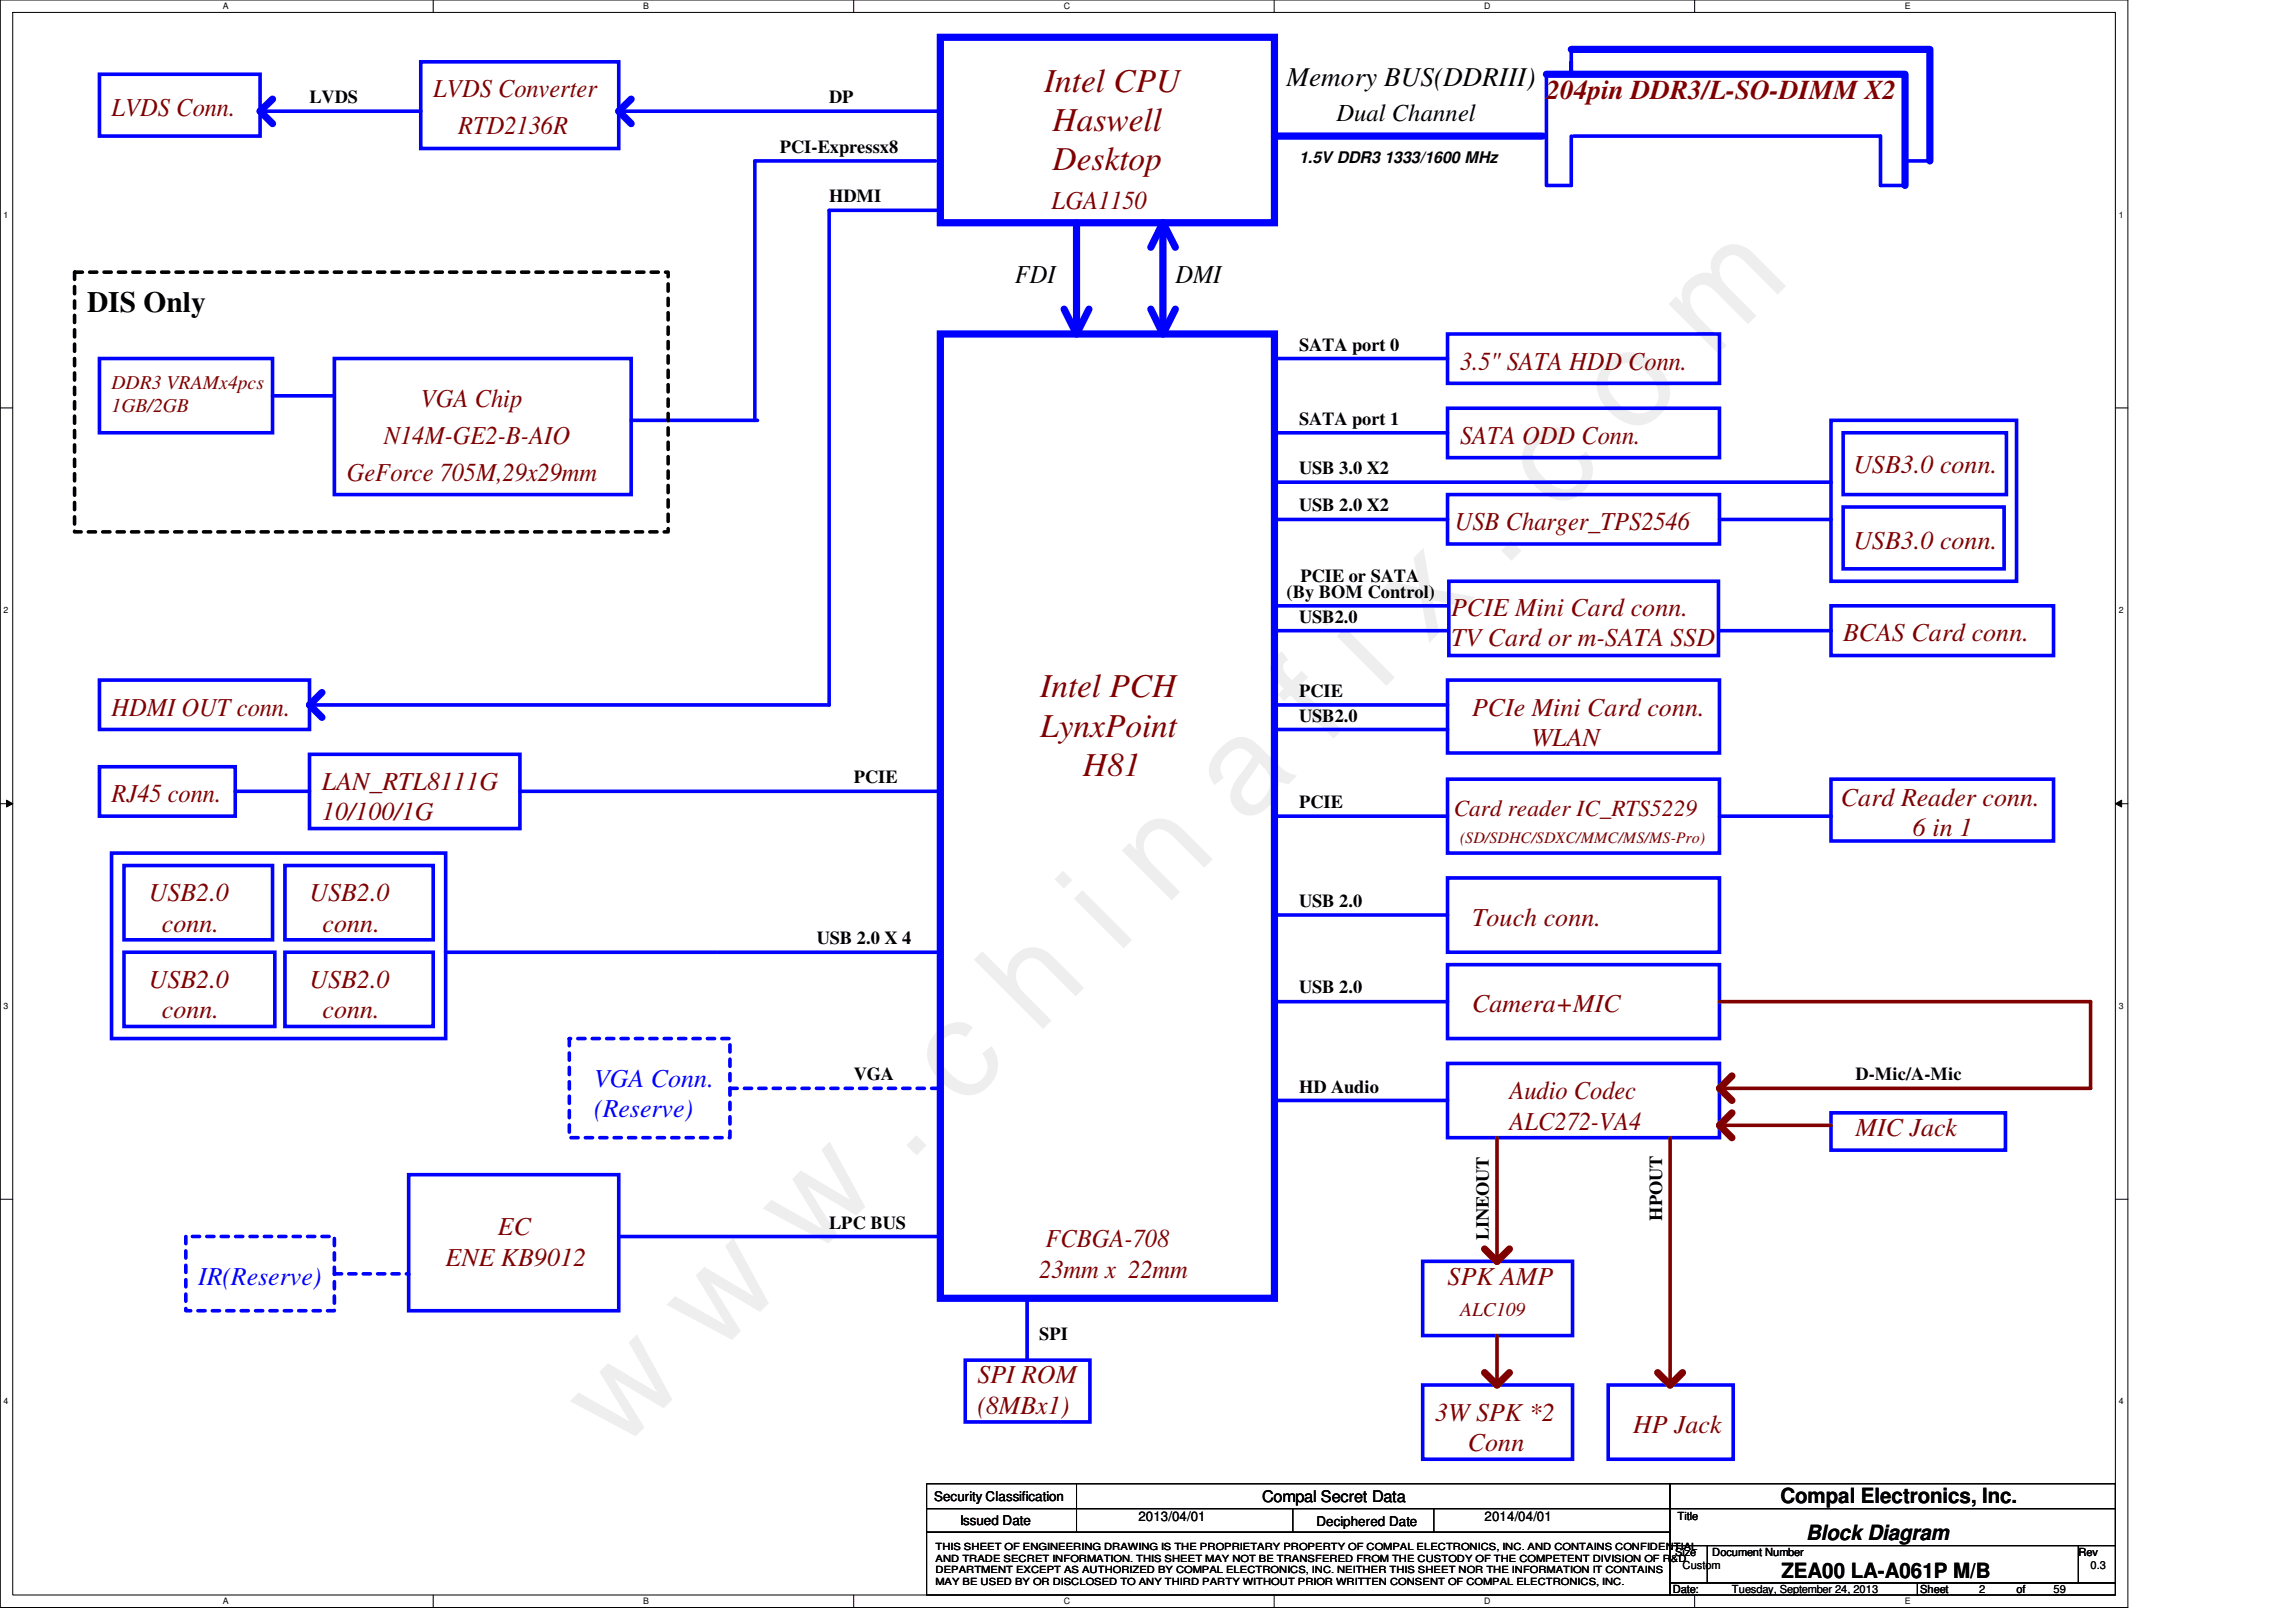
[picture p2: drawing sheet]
<svg xmlns="http://www.w3.org/2000/svg" width="297mm" height="210mm" viewBox="0 0 297 210" stroke-linecap="round" stroke-linejoin="round" font-family="sans-serif">
<defs><g id="words">
<text font-size="17.6" fill="#00f" x="80.1" y="188" transform="rotate(-45 80.1 188)">w w w . c h i n a f i x . c o m</text>
<g font-size="4.3" fill="#800000">
<text x="135.1" y="11.9">Intel CPU</text>
<text x="136.2" y="16.9">Haswell</text>
<text x="136.2" y="22">Desktop</text>
<text x="134.6" y="90.3">Intel PCH</text>
<text x="134.6" y="95.3">LynxPoint</text>
<text x="140.1" y="100.4">H81</text>
</g>
<text font-size="3.8" x="11.3" y="40.3">DIS Only</text>
<text font-size="3.5" x="166.5" y="11.1">Memory BUS(DDRIII)</text>
<text font-size="3.5" fill="#800000" x="200.1" y="12.8">204pin DDR3/L-SO-DIMM X2</text>
<g font-size="3.3" fill="#800000">
<text x="14.4" y="15">LVDS Conn.</text>
<text x="56" y="12.6">LVDS Converter</text>
<text x="59.3" y="17.4">RTD2136R</text>
<text x="136.1" y="27">LGA1150</text>
<text x="188.9" y="47.8">3.5&quot; SATA HDD Conn.</text>
<text x="54.4" y="52.6">VGA Chip</text>
<text x="49.7" y="57.4">N14M-GE2-B-AIO</text>
<text x="188.9" y="57.4">SATA ODD Conn.</text>
<text x="44.9" y="62.2">GeForce 705M,29x29mm</text>
<text x="239.8" y="61.3">USB3.0 conn.</text>
<text x="188.2" y="68.6">USB Charger_TPS2546</text>
<text x="239.8" y="71">USB3.0 conn.</text>
<text x="187.7" y="79.7">PCIE Mini Card conn.</text>
<text x="187.7" y="83.6">TV Card or m-SATA SSD</text>
<text x="238.5" y="83">BCAS Card conn.</text>
<text x="14.4" y="92.6">HDMI OUT conn.</text>
<text x="190.5" y="92.6">PCIe Mini Card conn.</text>
<text x="198.1" y="96.6">WLAN</text>
<text x="14.4" y="103.8">RJ45 conn.</text>
<text x="41.7" y="102.2">LAN_RTL8111G</text>
<text x="41.7" y="106.2">10/100/1G</text>
<text x="238.2" y="104.3">Card Reader conn.</text>
<text x="247.5" y="108.2">6 in 1</text>
<text x="19.3" y="116.6">USB2.0</text>
<text x="40" y="116.6">USB2.0</text>
<text x="190.5" y="119.8">Touch conn.</text>
<text x="21" y="120.6">conn.</text>
<text x="41.7" y="120.6">conn.</text>
<text x="19.3" y="127.8">USB2.0</text>
<text x="21" y="131.8">conn.</text>
<text x="40" y="127.8">USB2.0</text>
<text x="41.7" y="131.8">conn.</text>
<text x="190.5" y="131">Camera+MIC</text>
<text x="195.3" y="142.2">Audio Codec</text>
<text x="195.3" y="146.2">ALC272-VA4</text>
<text x="240.1" y="147">MIC Jack</text>
<text x="64.4" y="159.9">EC</text>
<text x="135.3" y="161.4">FCBGA-708</text>
<text x="57.7" y="163.8">ENE KB9012</text>
<text x="134.4" y="165.4">23mm x 22mm</text>
<text x="187.3" y="166.2">SPK AMP</text>
<text x="126.4" y="179">SPI ROM</text>
<text x="126.4" y="183">(8MBx1)</text>
<text x="185.7" y="183.9">3W SPK *2</text>
<text x="211.3" y="185.4">HP Jack</text>
<text x="189.9" y="187.8">Conn</text>
</g>
<g font-size="3.3">
<text x="131.3" y="36.6">FDI</text>
<text x="152.1" y="36.6">DMI</text>
</g>
<g font-size="3.3" fill="#00f">
<text x="76.9" y="140.6">VGA Conn.</text>
<text x="76.9" y="144.6">(Reserve)</text>
<text x="25.7" y="166.2">IR(Reserve)</text>
</g>
<text font-size="3.2" x="172.9" y="15.7">Dual Channel</text>
<text font-size="3" fill="#800000" x="188.1" y="105.6">Card reader IC_RTS5229</text>
<g font-size="2.7">
<text x="230.3" y="194.6">Compal Electronics, Inc.</text>
<text x="233.7" y="199.3">Block Diagram</text>
<text x="230.5" y="204.2">ZEA00 LA-A061P M/B</text>
</g>
<g font-size="2.5" fill="#800000">
<text x="14.4" y="50.3">DDR3 VRAMx4pcs</text>
<text x="14.4" y="53.3">1GB/2GB</text>
<text x="188.9" y="170.3">ALC109</text>
</g>
<g font-size="2.4">
<text x="40" y="13.4">LVDS</text>
<text x="107.3" y="13.4">DP</text>
<text x="100.9" y="19.8">PCI-Expressx8</text>
<text x="107.3" y="26.2">HDMI</text>
<text x="168.1" y="45.4">SATA port 0</text>
<text x="168.1" y="55">SATA port 1</text>
<text x="168.1" y="61.4">USB 3.0 X2</text>
<text x="168.1" y="66.2">USB 2.0 X2</text>
<text x="166.5" y="77.4">(By BOM Control)</text>
<text x="168.2" y="75.3">PCIE or SATA</text>
<text x="168.1" y="80.6">USB2.0</text>
<text x="168.1" y="90.2">PCIE</text>
<text x="168.1" y="93.4">USB2.0</text>
<text x="110.4" y="101.4">PCIE</text>
<text x="168.1" y="104.6">PCIE</text>
<text x="168.1" y="117.4">USB 2.0</text>
<text x="105.7" y="122.2">USB 2.0 X 4</text>
<text x="168.1" y="128.6">USB 2.0</text>
<text x="110.4" y="139.8">VGA</text>
<text x="168.1" y="141.4">HD Audio</text>
<text x="240.1" y="139.8">D-Mic/A-Mic</text>
<text x="107.3" y="159">LPC BUS</text>
<text x="192.6" y="160.5" transform="rotate(-90 192.6 160.5)">LINEOUT</text>
<text x="215" y="157.9" transform="rotate(-90 215 157.9)">HPOUT</text>
<text x="134.4" y="173.4">SPI</text>
</g>
<g font-size="2.1">
<text x="168.1" y="21.1">1.5V DDR3 1333/1600 MHz</text>
<text x="163.3" y="194.4">Compal Secret Data</text>
</g>
<text font-size="2.1" fill="#800000" x="188.9" y="109.1">(SD/SDHC/SDXC/MMC/MS/MS-Pro)</text>
<g font-size="1.7">
<text x="120.9" y="194.3">Security Classification</text>
<text x="124.2" y="197.3">Issued Date</text>
<text x="147.3" y="196.8">2013/04/01</text>
<text x="170.3" y="197.5">Deciphered Date</text>
<text x="192.1" y="196.8">2014/04/01</text>
</g>
<g font-size="1.4">
<text x="217" y="196.8">Title</text>
<text x="216.7" y="201.4">Size</text>
<text x="217.7" y="203">Custom</text>
<text x="221.5" y="201.4">Document Number</text>
<text x="268.9" y="201.4">Rev</text>
<text x="270.5" y="203">0.3</text>
<text x="216.4" y="206.2">Date:</text>
<text x="224.1" y="206.2">Tuesday, September 24, 2013</text>
<text x="248.4" y="206.2">Sheet</text>
<text x="256.1" y="206.2">2</text>
<text x="260.9" y="206.2">of</text>
<text x="265.7" y="206.2">59</text>
</g>
<g font-size="1.3">
<text x="121" y="200.6">THIS SHEET OF ENGINEERING DRAWING IS THE PROPRIETARY PROPERTY OF COMPAL ELECTRONICS, INC. AND CONTAINS CONFIDENTIAL</text>
<text x="121" y="202.1">AND TRADE SECRET INFORMATION. THIS SHEET MAY NOT BE TRANSFERED FROM THE CUSTODY OF THE COMPETENT DIVISION OF R&amp;D</text>
<text x="121" y="203.6">DEPARTMENT EXCEPT AS AUTHORIZED BY COMPAL ELECTRONICS, INC. NEITHER THIS SHEET NOR THE INFORMATION IT CONTAINS</text>
<text x="121" y="205.1">MAY BE USED BY OR DISCLOSED TO ANY THIRD PARTY WITHOUT PRIOR WRITTEN CONSENT OF COMPAL ELECTRONICS, INC.</text>
</g>
<g font-size="1.1">
<text x="28.8" y="1.1">A</text>
<text x="83.2" y="1.1">B</text>
<text x="137.6" y="1.1">C</text>
<text x="192" y="1.1">D</text>
<text x="246.4" y="1.1">E</text>
<text x=".5" y="28.2">1</text>
<text x="274.1" y="28.2">1</text>
<text x=".5" y="79.3">2</text>
<text x="274.1" y="79.3">2</text>
<text x=".5" y="130.6">3</text>
<text x="274.1" y="130.6">3</text>
<text x=".5" y="181.7">4</text>
<text x="274.1" y="181.7">4</text>
<text x="28.8" y="207.6">A</text>
<text x="83.2" y="207.6">B</text>
<text x="137.6" y="207.6">C</text>
<text x="192" y="207.6">D</text>
<text x="246.4" y="207.6">E</text>
</g>
</g></defs>
<path d="M1.6 1.6h272.1v204.8h-272.1zM275.3 0h-275.3v208M275.3 0v208h-275.2" fill="none" stroke="#000" stroke-width=".13"/>
<g fill="#fff">
<path d="M28.8 .2h.7v1.2h-.7z"/>
<path d="M28.8 206.6h.7v1.2h-.7z"/>
</g>
<path d="M56 0v1.6M56 206.4v1.6" fill="none" stroke="#000" stroke-width=".13"/>
<g fill="#fff">
<path d="M83.2 .2h.7v1.2h-.7z"/>
<path d="M83.2 206.6h.7v1.2h-.7z"/>
</g>
<path d="M110.4 0v1.6M110.4 206.4v1.6" fill="none" stroke="#000" stroke-width=".13"/>
<g fill="#fff">
<path d="M137.6 .2h.8v1.2h-.8z"/>
<path d="M137.6 206.6h.8v1.2h-.8z"/>
</g>
<path d="M164.8 0v1.6M164.8 206.4v1.6" fill="none" stroke="#000" stroke-width=".13"/>
<g fill="#fff">
<path d="M192 .2h.8v1.2h-.8z"/>
<path d="M192 206.6h.8v1.2h-.8z"/>
</g>
<path d="M219.2 0v1.6M219.2 206.4v1.6" fill="none" stroke="#000" stroke-width=".13"/>
<g fill="#fff">
<path d="M246.4 .2h.7v1.2h-.7z"/>
<path d="M246.4 206.6h.7v1.2h-.7z"/>
<path d="M.5 27.2h.6v1.2h-.6z"/>
<path d="M274.1 27.2h.6v1.2h-.6z"/>
<path d="M.5 78.4h.6v1.1h-.6z"/>
<path d="M274.1 78.4h.6v1.1h-.6z"/>
</g>
<path d="M0 52.8h1.6M273.7 52.8h1.6" fill="none" stroke="#000" stroke-width=".13"/>
<g fill="#fff">
<path d="M.5 129.6h.6v1.2h-.6z"/>
<path d="M274.1 129.6h.6v1.2h-.6z"/>
</g>
<path d="M0 104h1.6M.8 103.5l.8 .5-.8 .4zM273.7 104l.8-.5v.9zM273.7 104h1.6" fill="none" stroke="#000" stroke-width=".13"/>
<path d="M.8 103.5l.8 .5-.8 .4zM273.7 104l.8-.5v.9z" fill="#000"/>
<g fill="#fff">
<path d="M.5 180.8h.6v1.1h-.6z"/>
<path d="M274.1 180.8h.6v1.1h-.6z"/>
</g>
<path d="M0 155.2h1.6M273.7 155.2h1.6" fill="none" stroke="#000" stroke-width=".13"/>
<g fill="none" stroke="#00f" stroke-width=".47">
<path d="M12.9 9.6h20.7v8h-20.7zM33.7 14.4h20.7M54.4 8h25.6v11.2h-25.6zM80 14.4h41.7M200.1 9.6v14.4h3.2v-6.4M203.3 6.4v3.2v-1.6M203.6 17.6h39.7v6.4h3.2M107.3 27.2v64h-67.3M121 20.8h-23.3v33.6M246.5 20.8h3.2M12.9 46.4h22.4v9.6h-22.4zM35.3 51.2h8"/>
<path d="M43.3 46.4h38.4v17.6h-38.4zM187.3 43.2h35.1v6.4h-35.1zM187.3 52.8h35.1v6.4h-35.1zM236.9 54.4h24v20.8h-24zM238.5 56h21.1v8h-21.1zM164.9 62.4h72M187.3 64h35.1v6.4h-35.1zM187.4 75.2h34.9v9.6h-34.9zM236.9 78.4h28.8v6.4h-28.8zM238.5 65.6h20.8v8h-20.8zM12.9 99.2h17.5v6.4h-17.5zM12.9 88h27.1v6.4h-27.1z"/>
<path d="M40 97.6h27.3v9.6h-27.3zM187.3 88h35.1v9.4h-35.1zM14.4 110.4h43.3v24h-43.3zM16 112h19.3v9.6h-19.3zM30.4 102.4h9.6M36.9 112h19.1v9.6h-19.1zM67.3 102.4h54.2M187.3 100.8h35.1v9.6h-35.1zM187.3 113.6h35.1v9.6h-35.1zM236.9 100.8h28.8v8h-28.8zM16 123.2h19.6v9.6h-19.6zM36.9 123.2h19.1v9.6h-19.1z"/>
<path d="M57.7 123.2h35M92.9 123.2h28.6M187.3 137.6h35.1v9.6h-35.1zM187.3 124.8h35.1v9.6h-35.1zM52.9 152h27.1v17.6h-27.1zM236.9 144h22.5v4.8h-22.5zM80 160h41.7"/>
</g>
<path d="M35.3 12.8l-1.6 1.6 1.6 1.6M81.7 12.8l-1.7 1.6 1.7 1.6M121.7 4.8h43.2v24h-43.2zM164.9 17.6h34.7M200.1 9.6h46.4v14.4M203.3 6.4h46.4v14.4M121.7 43.2h43.2v124.8h-43.2zM41.7 89.6l-1.7 1.6 1.7 1.6" fill="none" stroke="#00f" stroke-width=".93"/>
<path d="M222.5 129.6h48v11.2h-48M216.1 147.2v32" fill="none" stroke="#800000" stroke-width=".47"/>
<path d="M9.6 35.2h76.8v33.6h-76.8z" fill="none" stroke="#000" stroke-width=".47" stroke-dasharray=".9 .9"/>
<path d="M24 160h19.3v9.6h-19.3zM43.3 164.8h9.6" fill="none" stroke="#00f" stroke-width=".47" stroke-dasharray=".9 .9"/>
<circle cx="52.9" cy="164.8" r=".23" fill="#00f" stroke-dasharray=".9 .9"/>
<g fill="none" stroke="#000" stroke-width=".13">
<path d="M119.9 192h96.2v3.2h-96.2zM119.9 195.2h96.2v3.1h-96.2zM119.9 198.3h96.2v8.1h-96.2zM139.3 192v6.3M167.3 195.2v3.1M185.5 195.2v3.1M216.1 192h57.6v3.2h-57.6zM216.1 195.2h57.6v4.8h-57.6zM216.1 200h4.8v4.8h-4.8zM216.1 204.8h32v1.6h-32zM220.9 200h48v4.8h-48zM248.1 204.8h25.6v1.6h-25.6z"/>
<path d="M268.9 200h4.8v4.8h-4.8z"/>
</g>
<use href="#words"/>
</svg>
